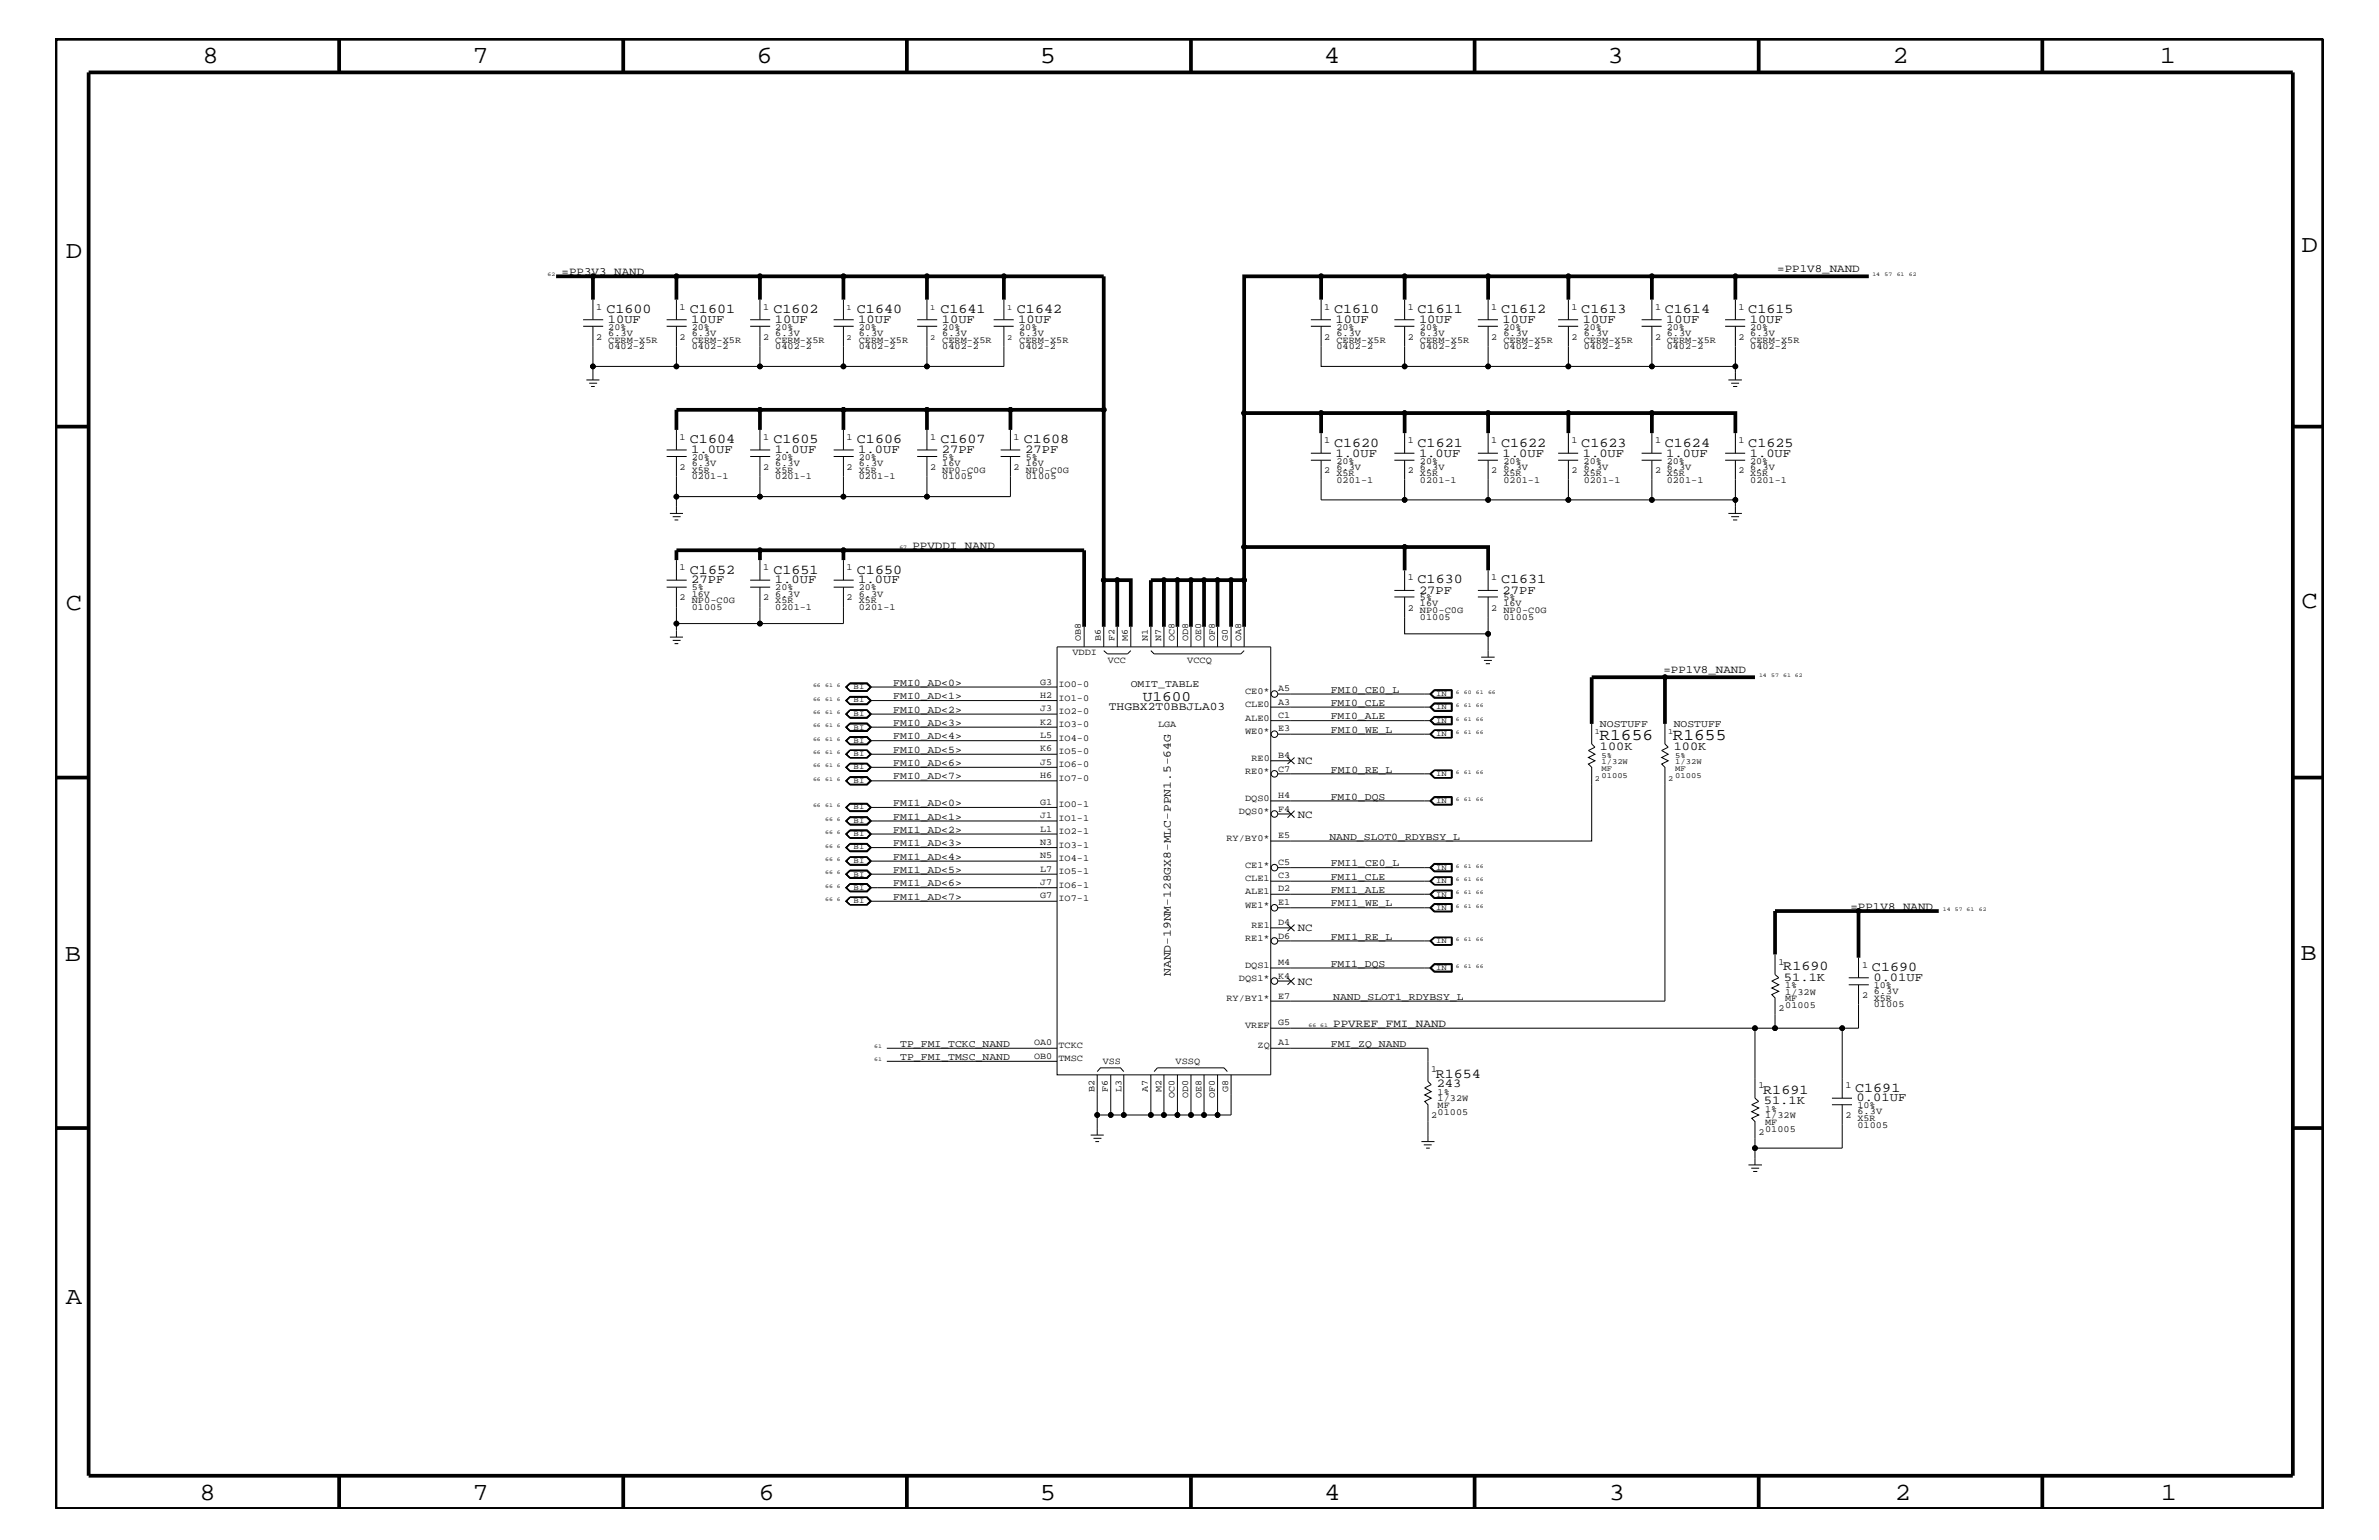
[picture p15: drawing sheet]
<svg xmlns="http://www.w3.org/2000/svg" width="432mm" height="279mm" viewBox="0 0 432 279" stroke-linecap="round" stroke-linejoin="round" font-family="sans-serif">
<defs><g id="words">
<g font-size="4.5">
<text x="36.7" y="11.5">8</text>
<text x="85.8" y="11.5">7</text>
<text x="137.3" y="11.5">6</text>
<text x="188.7" y="11.5">5</text>
<text x="240.3" y="11.5">4</text>
<text x="291.8" y="11.5">3</text>
<text x="343.5" y="11.5">2</text>
<text x="392" y="11.5">1</text>
<text x="11.9" y="46.8">D</text>
<text x="417.7" y="45.7">D</text>
<text x="11.9" y="110.6">C</text>
<text x="417.7" y="110.4">C</text>
<text x="11.8" y="174.3">B</text>
<text x="417.6" y="174.2">B</text>
<text x="11.9" y="236.7">A</text>
<text x="36.2" y="272.1">8</text>
<text x="85.8" y="272.1">7</text>
<text x="137.7" y="272.1">6</text>
<text x="188.7" y="272.1">5</text>
<text x="240.4" y="272.1">4</text>
<text x="292" y="272.1">3</text>
<text x="343.9" y="272.1">2</text>
<text x="392.2" y="272.1">1</text>
</g>
<g font-size="3">
<text x="290.3" y="134.2">R1656</text>
<text x="303.6" y="134.2">R1655</text>
</g>
<text font-size="2.6" x="207.4" y="127.1">U1600</text>
<g font-size="2.5">
<text x="110.1" y="56.8">C1600</text>
<text x="125.2" y="56.8">C1601</text>
<text x="140.4" y="56.8">C1602</text>
<text x="155.5" y="56.8">C1640</text>
<text x="170.7" y="56.8">C1641</text>
<text x="184.6" y="56.8">C1642</text>
<text x="242.1" y="56.8">C1610</text>
<text x="257.3" y="56.8">C1611</text>
<text x="272.5" y="56.8">C1612</text>
<text x="287" y="56.8">C1613</text>
<text x="302.2" y="56.8">C1614</text>
<text x="317.3" y="56.8">C1615</text>
<text x="125.2" y="80.5">C1604</text>
<text x="140.4" y="80.5">C1605</text>
<text x="155.5" y="80.5">C1606</text>
<text x="170.7" y="80.5">C1607</text>
<text x="185.8" y="80.5">C1608</text>
<text x="242.1" y="81.1">C1620</text>
<text x="257.3" y="81.1">C1621</text>
<text x="272.5" y="81.1">C1622</text>
<text x="287" y="81.1">C1623</text>
<text x="302.2" y="81.1">C1624</text>
<text x="317.3" y="81.1">C1625</text>
<text x="125.2" y="104.1">C1652</text>
<text x="140.4" y="104.1">C1651</text>
<text x="155.5" y="104.1">C1650</text>
<text x="257.3" y="105.9">C1630</text>
<text x="272.5" y="105.9">C1631</text>
<text x="323.7" y="176.1">R1690</text>
<text x="339.8" y="176.2">C1690</text>
<text x="260.6" y="195.5">R1654</text>
<text x="320" y="198.5">R1691</text>
<text x="336.7" y="198.1">C1691</text>
</g>
<g font-size="2.2">
<text x="110.3" y="58.6">10UF</text>
<text x="125.5" y="58.6">10UF</text>
<text x="140.6" y="58.6">10UF</text>
<text x="155.8" y="58.6">10UF</text>
<text x="170.9" y="58.6">10UF</text>
<text x="184.8" y="58.6">10UF</text>
<text x="242.4" y="58.6">10UF</text>
<text x="257.6" y="58.6">10UF</text>
<text x="272.7" y="58.6">10UF</text>
<text x="287.3" y="58.6">10UF</text>
<text x="302.4" y="58.6">10UF</text>
<text x="317.6" y="58.6">10UF</text>
<text x="125.5" y="82.2">1.0UF</text>
<text x="140.6" y="82.2">1.0UF</text>
<text x="155.8" y="82.2">1.0UF</text>
<text x="170.9" y="82.2">27PF</text>
<text x="186.1" y="82.2">27PF</text>
<text x="242.4" y="82.8">1.0UF</text>
<text x="257.6" y="82.8">1.0UF</text>
<text x="272.7" y="82.8">1.0UF</text>
<text x="287.3" y="82.8">1.0UF</text>
<text x="302.4" y="82.8">1.0UF</text>
<text x="317.6" y="82.8">1.0UF</text>
<text x="125.5" y="105.9">27PF</text>
<text x="140.6" y="105.9">1.0UF</text>
<text x="155.8" y="105.9">1.0UF</text>
<text x="257.6" y="107.7">27PF</text>
<text x="272.7" y="107.7">27PF</text>
<text x="290.4" y="136.1">100K</text>
<text x="303.8" y="136.1">100K</text>
<text x="323.8" y="177.9">51.1K</text>
<text x="340" y="178">0.01UF</text>
<text x="260.8" y="197.3">243</text>
<text x="320.1" y="200.3">51.1K</text>
<text x="337" y="199.8">0.01UF</text>
</g>
<g font-size="2.1">
<text x="201.3" y="128.9">THGBX2T0BBJLA03</text>
<text x="212.5" y="177.1" transform="rotate(-90 212.5 177.1)">NAND-19NM-128GX8-MLC-PPN1.5-64G</text>
</g>
<g font-size="2">
<text x="101.9" y="49.9">=PP3V3_NAND</text>
<text x="322.6" y="49.3">=PP1V8_NAND</text>
<text x="165.6" y="99.6">PPVDDI_NAND</text>
<text x="301.9" y="122">=PP1V8_NAND</text>
<text x="235.5" y="138.6">NC</text>
<text x="235.5" y="148.4">NC</text>
<text x="335.9" y="165">=PP1V8_NAND</text>
<text x="235.5" y="168.9">NC</text>
<text x="235.5" y="178.7">NC</text>
<text x="242" y="186.3">PPVREF_FMI_NAND</text>
</g>
<g font-size="1.9">
<text x="162.1" y="124.4">FMI0_AD&lt;0&gt;</text>
<text x="205.2" y="124.7">OMIT_TABLE</text>
<text x="241.6" y="125.7">FMI0_CE0_L</text>
<text x="162.1" y="131.7">FMI0_AD&lt;3&gt;</text>
<text x="162.1" y="129.3">FMI0_AD&lt;2&gt;</text>
<text x="162.1" y="126.9">FMI0_AD&lt;1&gt;</text>
<text x="241.6" y="130.5">FMI0_ALE</text>
<text x="241.6" y="128">FMI0_CLE</text>
<text x="290.4" y="131.9">NOSTUFF</text>
<text x="303.8" y="131.9">NOSTUFF</text>
<text x="162.1" y="136.6">FMI0_AD&lt;5&gt;</text>
<text x="162.1" y="134.1">FMI0_AD&lt;4&gt;</text>
<text x="241.6" y="133">FMI0_WE_L</text>
<text x="162.1" y="141.4">FMI0_AD&lt;7&gt;</text>
<text x="162.1" y="139">FMI0_AD&lt;6&gt;</text>
<text x="241.6" y="140.2">FMI0_RE_L</text>
<text x="162.1" y="146.2">FMI1_AD&lt;0&gt;</text>
<text x="162.1" y="148.7">FMI1_AD&lt;1&gt;</text>
<text x="241.6" y="145.1">FMI0_DQS</text>
<text x="162.1" y="156">FMI1_AD&lt;4&gt;</text>
<text x="162.1" y="153.5">FMI1_AD&lt;3&gt;</text>
<text x="162.1" y="151.1">FMI1_AD&lt;2&gt;</text>
<text x="241.3" y="152.3">NAND_SLOT0_RDYBSY_L</text>
<text x="162.1" y="160.8">FMI1_AD&lt;6&gt;</text>
<text x="162.1" y="158.4">FMI1_AD&lt;5&gt;</text>
<text x="241.6" y="162">FMI1_ALE</text>
<text x="241.6" y="159.6">FMI1_CLE</text>
<text x="241.6" y="157.2">FMI1_CE0_L</text>
<text x="162.1" y="163.3">FMI1_AD&lt;7&gt;</text>
<text x="241.6" y="164.5">FMI1_WE_L</text>
<text x="241.6" y="170.5">FMI1_RE_L</text>
<text x="241.6" y="175.4">FMI1_DQS</text>
<text x="242" y="181.4">NAND_SLOT1_RDYBSY_L</text>
<text x="163.4" y="189.9">TP_FMI_TCKC_NAND</text>
<text x="241.6" y="189.9">FMI_ZQ_NAND</text>
<text x="163.4" y="192.3">TP_FMI_TMSC_NAND</text>
</g>
<g font-size="1.7">
<text x="108.2" y="56.2">1</text>
<text x="110.4" y="59.8">20%</text>
<text x="123.4" y="56.2">1</text>
<text x="125.6" y="59.8">20%</text>
<text x="138.5" y="56.2">1</text>
<text x="140.7" y="59.8">20%</text>
<text x="155.9" y="59.8">20%</text>
<text x="171" y="59.8">20%</text>
<text x="185" y="59.8">20%</text>
<text x="240.4" y="56.2">1</text>
<text x="242.6" y="59.8">20%</text>
<text x="255.5" y="56.2">1</text>
<text x="257.7" y="59.8">20%</text>
<text x="270.7" y="56.2">1</text>
<text x="272.9" y="59.8">20%</text>
<text x="285.2" y="56.2">1</text>
<text x="287.4" y="59.8">20%</text>
<text x="300.4" y="56.2">1</text>
<text x="302.5" y="59.8">20%</text>
<text x="315.6" y="56.2">1</text>
<text x="317.7" y="59.8">20%</text>
<text x="108.2" y="61.7">2</text>
<text x="110.4" y="60.9">6.3V</text>
<text x="110.4" y="62.2">CERM-X5R</text>
<text x="110.4" y="63.4">0402-2</text>
<text x="123.4" y="61.7">2</text>
<text x="125.6" y="60.9">6.3V</text>
<text x="125.6" y="62.2">CERM-X5R</text>
<text x="125.6" y="63.4">0402-2</text>
<text x="138.5" y="61.7">2</text>
<text x="140.7" y="60.9">6.3V</text>
<text x="140.7" y="62.2">CERM-X5R</text>
<text x="140.7" y="63.4">0402-2</text>
<text x="155.9" y="60.9">6.3V</text>
<text x="155.9" y="63.4">0402-2</text>
<text x="155.9" y="62.2">CERM-X5R</text>
<text x="171" y="60.9">6.3V</text>
<text x="171" y="62.2">CERM-X5R</text>
<text x="171" y="63.4">0402-2</text>
<text x="185" y="60.9">6.3V</text>
<text x="185" y="62.2">CERM-X5R</text>
<text x="185" y="63.4">0402-2</text>
<text x="240.4" y="61.7">2</text>
<text x="242.6" y="63.4">0402-2</text>
<text x="242.6" y="60.9">6.3V</text>
<text x="242.6" y="62.2">CERM-X5R</text>
<text x="255.5" y="61.7">2</text>
<text x="257.7" y="60.9">6.3V</text>
<text x="257.7" y="62.2">CERM-X5R</text>
<text x="257.7" y="63.4">0402-2</text>
<text x="270.7" y="61.7">2</text>
<text x="272.9" y="63.4">0402-2</text>
<text x="272.9" y="60.9">6.3V</text>
<text x="272.9" y="62.2">CERM-X5R</text>
<text x="285.2" y="61.7">2</text>
<text x="287.4" y="60.9">6.3V</text>
<text x="287.4" y="62.2">CERM-X5R</text>
<text x="287.4" y="63.4">0402-2</text>
<text x="300.4" y="61.7">2</text>
<text x="302.5" y="60.9">6.3V</text>
<text x="302.5" y="62.2">CERM-X5R</text>
<text x="302.5" y="63.4">0402-2</text>
<text x="315.6" y="61.7">2</text>
<text x="317.7" y="60.9">6.3V</text>
<text x="317.7" y="62.2">CERM-X5R</text>
<text x="317.7" y="63.4">0402-2</text>
<text x="123.4" y="79.9">1</text>
<text x="125.6" y="83.5">20%</text>
<text x="138.5" y="79.9">1</text>
<text x="140.7" y="83.5">20%</text>
<text x="153.7" y="79.9">1</text>
<text x="155.9" y="83.5">20%</text>
<text x="168.8" y="79.9">1</text>
<text x="171" y="83.5">5%</text>
<text x="184" y="79.9">1</text>
<text x="186.2" y="83.5">5%</text>
<text x="240.4" y="80.5">1</text>
<text x="255.5" y="80.5">1</text>
<text x="270.7" y="80.5">1</text>
<text x="285.2" y="80.5">1</text>
<text x="300.4" y="80.5">1</text>
<text x="315.6" y="80.5">1</text>
<text x="123.4" y="85.3">2</text>
<text x="125.6" y="85.8">X5R</text>
<text x="125.6" y="87">0201-1</text>
<text x="125.6" y="84.5">6.3V</text>
<text x="138.5" y="85.3">2</text>
<text x="140.7" y="84.5">6.3V</text>
<text x="140.7" y="85.8">X5R</text>
<text x="140.7" y="87">0201-1</text>
<text x="153.7" y="85.3">2</text>
<text x="155.9" y="87">0201-1</text>
<text x="155.9" y="85.8">X5R</text>
<text x="155.9" y="84.5">6.3V</text>
<text x="168.8" y="85.3">2</text>
<text x="171" y="84.5">16V</text>
<text x="171" y="85.8">NP0-C0G</text>
<text x="171" y="87">01005</text>
<text x="184" y="85.3">2</text>
<text x="186.2" y="84.5">16V</text>
<text x="186.2" y="85.8">NP0-C0G</text>
<text x="186.2" y="87">01005</text>
<text x="240.4" y="85.9">2</text>
<text x="242.6" y="87.6">0201-1</text>
<text x="242.6" y="85.2">6.3V</text>
<text x="242.6" y="86.4">X5R</text>
<text x="242.6" y="84.1">20%</text>
<text x="255.5" y="85.9">2</text>
<text x="257.7" y="85.2">6.3V</text>
<text x="257.7" y="86.4">X5R</text>
<text x="257.7" y="84.1">20%</text>
<text x="257.7" y="87.6">0201-1</text>
<text x="270.7" y="85.9">2</text>
<text x="272.9" y="87.6">0201-1</text>
<text x="272.9" y="86.4">X5R</text>
<text x="272.9" y="84.1">20%</text>
<text x="272.9" y="85.2">6.3V</text>
<text x="285.2" y="85.9">2</text>
<text x="287.4" y="86.4">X5R</text>
<text x="287.4" y="84.1">20%</text>
<text x="287.4" y="87.6">0201-1</text>
<text x="287.4" y="85.2">6.3V</text>
<text x="300.4" y="85.9">2</text>
<text x="302.5" y="86.4">X5R</text>
<text x="302.5" y="84.1">20%</text>
<text x="302.5" y="85.2">6.3V</text>
<text x="302.5" y="87.6">0201-1</text>
<text x="315.6" y="85.9">2</text>
<text x="317.7" y="85.2">6.3V</text>
<text x="317.7" y="86.4">X5R</text>
<text x="317.7" y="87.6">0201-1</text>
<text x="317.7" y="84.1">20%</text>
<text x="123.4" y="103.5">1</text>
<text x="125.6" y="107.1">5%</text>
<text x="138.5" y="103.5">1</text>
<text x="140.7" y="107.1">20%</text>
<text x="153.7" y="103.5">1</text>
<text x="155.9" y="107.1">20%</text>
<text x="255.5" y="105.3">1</text>
<text x="270.7" y="105.3">1</text>
<text x="123.4" y="108.9">2</text>
<text x="125.6" y="110.6">01005</text>
<text x="125.6" y="109.4">NP0-C0G</text>
<text x="125.6" y="108.2">16V</text>
<text x="138.5" y="108.9">2</text>
<text x="140.7" y="109.4">X5R</text>
<text x="140.7" y="110.6">0201-1</text>
<text x="140.7" y="108.2">6.3V</text>
<text x="153.7" y="108.9">2</text>
<text x="155.9" y="109.4">X5R</text>
<text x="155.9" y="110.6">0201-1</text>
<text x="155.9" y="108.2">6.3V</text>
<text x="255.5" y="110.8">2 NP0-C0G</text>
<text x="257.7" y="112.5">01005</text>
<text x="257.7" y="108.9">5%</text>
<text x="257.7" y="110">16V</text>
<text x="270.7" y="110.8">2 NP0-C0G</text>
<text x="272.9" y="112.5">01005</text>
<text x="272.9" y="108.9">5%</text>
<text x="272.9" y="110">16V</text>
<text x="194.6" y="118.9">VDDI</text>
<text x="196.2" y="116.4" transform="rotate(-90 196.2 116.4)">OB8</text>
<text x="199.8" y="116.4" transform="rotate(-90 199.8 116.4)">B6</text>
<text x="202.3" y="116.4" transform="rotate(-90 202.3 116.4)">F2</text>
<text x="204.7" y="116.4" transform="rotate(-90 204.7 116.4)">M6</text>
<text x="208.4" y="116.4" transform="rotate(-90 208.4 116.4)">N1</text>
<text x="210.7" y="116.4" transform="rotate(-90 210.7 116.4)">N7</text>
<text x="213.2" y="116.4" transform="rotate(-90 213.2 116.4)">OC8</text>
<text x="215.6" y="116.4" transform="rotate(-90 215.6 116.4)">OD8</text>
<text x="218" y="116.4" transform="rotate(-90 218 116.4)">OE0</text>
<text x="220.5" y="116.4" transform="rotate(-90 220.5 116.4)">OF8</text>
<text x="222.8" y="116.4" transform="rotate(-90 222.8 116.4)">G0</text>
<text x="225.3" y="116.4" transform="rotate(-90 225.3 116.4)">OA8</text>
<text x="188.8" y="124.2">G3</text>
<text x="192.1" y="124.7">IO0-0</text>
<text x="201.1" y="120.3">VCC</text>
<text x="215.5" y="120.3">VCCQ</text>
<text x="226" y="125.9">CE0*</text>
<text x="232" y="125.4">A5</text>
<text x="188.8" y="126.6">H2</text>
<text x="188.8" y="129.1">J3</text>
<text x="188.8" y="131.5">K2</text>
<text x="192.1" y="131.9">IO3-0</text>
<text x="192.1" y="129.6">IO2-0</text>
<text x="192.1" y="127.1">IO1-0</text>
<text x="210.2" y="131.9">LGA</text>
<text x="226" y="130.8">ALE0</text>
<text x="226" y="128.3">CLE0</text>
<text x="232" y="130.2">C1</text>
<text x="232" y="127.9">A3</text>
<text x="188.8" y="133.9">L5</text>
<text x="188.8" y="136.3">K6</text>
<text x="192.1" y="136.8">IO5-0</text>
<text x="192.1" y="134.4">IO4-0</text>
<text x="226" y="133.2">WE0*</text>
<text x="232" y="137.5">B4</text>
<text x="232" y="132.7">E3</text>
<text x="188.8" y="138.7">J5</text>
<text x="188.8" y="141.2">H6</text>
<text x="192.1" y="141.7">IO7-0</text>
<text x="192.1" y="139.2">IO6-0</text>
<text x="226" y="140.4">RE0*</text>
<text x="227.2" y="138">RE0</text>
<text x="232" y="140">C7</text>
<text x="188.8" y="146">G1</text>
<text x="188.8" y="148.4">J1</text>
<text x="192.1" y="146.5">IO0-1</text>
<text x="192.1" y="149">IO1-1</text>
<text x="224.9" y="147.7">DQS0*</text>
<text x="226" y="145.3">DQS0</text>
<text x="232" y="144.8">H4</text>
<text x="232" y="147.3">F4</text>
<text x="188.8" y="150.9">L1</text>
<text x="188.8" y="153.3">N3</text>
<text x="188.8" y="155.7">N5</text>
<text x="192.1" y="153.8">IO3-1</text>
<text x="192.1" y="151.3">IO2-1</text>
<text x="222.6" y="152.6">RY/BY0*</text>
<text x="232" y="152.1">E5</text>
<text x="188.8" y="158.2">L7</text>
<text x="188.8" y="160.6">J7</text>
<text x="192.1" y="161.1">IO6-1</text>
<text x="192.1" y="156.2">IO4-1</text>
<text x="192.1" y="158.6">IO5-1</text>
<text x="226" y="159.9">CLE1</text>
<text x="226" y="157.4">CE1*</text>
<text x="232" y="161.7">D2</text>
<text x="232" y="156.9">C5</text>
<text x="232" y="159.4">C3</text>
<text x="188.8" y="163">G7</text>
<text x="192.1" y="163.5">IO7-1</text>
<text x="226" y="164.7">WE1*</text>
<text x="226" y="162.2">ALE1</text>
<text x="232" y="167.8">D4</text>
<text x="232" y="164.2">E1</text>
<text x="226" y="170.7">RE1*</text>
<text x="227.2" y="168.3">RE1</text>
<text x="232" y="170.3">D6</text>
<text x="224.9" y="178">DQS1*</text>
<text x="226" y="175.6">DQS1</text>
<text x="232" y="175.1">M4</text>
<text x="232" y="177.6">K4</text>
<text x="322.8" y="175">1</text>
<text x="324" y="179.3">1%</text>
<text x="338" y="175.6">1</text>
<text x="340.1" y="179.3">10%</text>
<text x="222.6" y="181.6">RY/BY1*</text>
<text x="232" y="181.2">E7</text>
<text x="322.8" y="183.5">2</text>
<text x="324" y="181.6">MF</text>
<text x="324" y="182.9">01005</text>
<text x="324" y="180.5">1/32W</text>
<text x="338" y="181">2</text>
<text x="340.1" y="182.7">01005</text>
<text x="340.1" y="180.4">6.3V</text>
<text x="340.1" y="181.6">X5R</text>
<text x="187.7" y="189.7">OA0</text>
<text x="192.1" y="190.2">TCKC</text>
<text x="226" y="186.5">VREF</text>
<text x="228.3" y="190.2">ZQ</text>
<text x="232" y="186">G5</text>
<text x="232" y="189.7">A1</text>
<text x="187.7" y="192.1">OB0</text>
<text x="192.1" y="192.6">TMSC</text>
<text x="200.2" y="193.1">VSS</text>
<text x="213.4" y="193.1">VSSQ</text>
<text x="259.8" y="194.4">1</text>
<text x="319.2" y="197.4">1</text>
<text x="334.9" y="197.4">1</text>
<text x="198.6" y="198.1" transform="rotate(-90 198.6 198.1)">B2</text>
<text x="201.1" y="198.1" transform="rotate(-90 201.1 198.1)">F6</text>
<text x="203.5" y="198.1" transform="rotate(-90 203.5 198.1)">L3</text>
<text x="208.4" y="198.1" transform="rotate(-90 208.4 198.1)">A7</text>
<text x="210.8" y="198.1" transform="rotate(-90 210.8 198.1)">M2</text>
<text x="213.2" y="199.2" transform="rotate(-90 213.2 199.2)">OC0</text>
<text x="215.6" y="199.2" transform="rotate(-90 215.6 199.2)">OD0</text>
<text x="218.1" y="199.2" transform="rotate(-90 218.1 199.2)">OE8</text>
<text x="220.5" y="199.2" transform="rotate(-90 220.5 199.2)">OF0</text>
<text x="222.9" y="198.1" transform="rotate(-90 222.9 198.1)">G8</text>
<text x="259.8" y="202.9">2</text>
<text x="260.9" y="201">MF</text>
<text x="260.9" y="199.8">1/32W</text>
<text x="260.9" y="202.3">01005</text>
<text x="260.9" y="198.7">1%</text>
<text x="320.4" y="202.9">1/32W</text>
<text x="320.4" y="201.7">1%</text>
<text x="334.9" y="202.9">2</text>
<text x="337.1" y="202.1">6.3V</text>
<text x="337.1" y="201">10%</text>
<text x="337.1" y="203.4">X5R</text>
<text x="319.2" y="205.9">2</text>
<text x="320.4" y="205.3">01005</text>
<text x="320.4" y="204.1">MF</text>
<text x="337.1" y="204.6">01005</text>
</g>
<g font-size="1.4">
<text x="153.7" y="56.2">1</text>
<text x="168.8" y="56.2">1</text>
<text x="182.8" y="56.2">1</text>
<text x="153.7" y="61.7">2</text>
<text x="168.8" y="61.7">2</text>
<text x="182.8" y="61.7">2</text>
<text x="154.9" y="125.1">BI</text>
<text x="154.9" y="127.5">BI</text>
<text x="154.9" y="129.9">BI</text>
<text x="260.7" y="126.3">IN</text>
<text x="260.7" y="128.7">IN</text>
<text x="260.7" y="131.1">IN</text>
<text x="154.9" y="132.4">BI</text>
<text x="154.9" y="134.7">BI</text>
<text x="154.9" y="137.2">BI</text>
<text x="260.7" y="133.5">IN</text>
<text x="289.5" y="133.2">1</text>
<text x="290.7" y="137.4">5%</text>
<text x="302.8" y="133.2">1</text>
<text x="304" y="137.4">5%</text>
<text x="154.9" y="139.6">BI</text>
<text x="154.9" y="142">BI</text>
<text x="260.7" y="140.8">IN</text>
<text x="289.5" y="141.7">2</text>
<text x="290.7" y="141.1">01005</text>
<text x="290.7" y="139.8">MF</text>
<text x="290.7" y="138.6">1/32W</text>
<text x="302.8" y="141.7">2</text>
<text x="304" y="139.8">MF</text>
<text x="304" y="141.1">01005</text>
<text x="304" y="138.6">1/32W</text>
<text x="154.9" y="146.8">BI</text>
<text x="154.9" y="149.3">BI</text>
<text x="260.7" y="145.7">IN</text>
<text x="154.9" y="151.8">BI</text>
<text x="154.9" y="154.1">BI</text>
<text x="154.9" y="156.6">BI</text>
<text x="154.9" y="159">BI</text>
<text x="154.9" y="161.4">BI</text>
<text x="260.7" y="157.8">IN</text>
<text x="260.7" y="160.2">IN</text>
<text x="154.9" y="163.9">BI</text>
<text x="260.7" y="162.7">IN</text>
<text x="260.7" y="165">IN</text>
<text x="260.7" y="171.1">IN</text>
<text x="260.7" y="176">IN</text>
</g>
<g font-size="1">
<text x="99.4" y="50.2">62</text>
<text x="339.9" y="50.2">14</text>
<text x="342.1" y="50.2">57</text>
<text x="344.3" y="50.2">61</text>
<text x="346.5" y="50.2">62</text>
<text x="163.2" y="99.6">67</text>
<text x="147.6" y="124.7">66</text>
<text x="149.8" y="124.7">61 6</text>
<text x="264.2" y="125.9">6</text>
<text x="265.7" y="125.9">60</text>
<text x="267.9" y="125.9">61</text>
<text x="270.1" y="125.9">66</text>
<text x="319.3" y="122.9">14</text>
<text x="321.5" y="122.9">57</text>
<text x="323.7" y="122.9">61 62</text>
<text x="147.6" y="127.1">66</text>
<text x="147.6" y="129.6">66</text>
<text x="147.6" y="131.9">66</text>
<text x="149.8" y="127.1">61 6</text>
<text x="149.8" y="129.6">61 6</text>
<text x="149.8" y="131.9">61 6</text>
<text x="264.2" y="128.3">6</text>
<text x="264.2" y="130.8">6</text>
<text x="265.7" y="128.3">61</text>
<text x="265.7" y="130.8">61</text>
<text x="267.9" y="128.3">66</text>
<text x="267.9" y="130.8">66</text>
<text x="147.6" y="134.4">66</text>
<text x="147.6" y="136.8">66</text>
<text x="149.8" y="134.4">61 6</text>
<text x="149.8" y="136.8">61 6</text>
<text x="264.2" y="133.2">6</text>
<text x="265.7" y="133.2">61</text>
<text x="267.9" y="133.2">66</text>
<text x="147.6" y="139.2">66</text>
<text x="147.6" y="141.7">66</text>
<text x="149.8" y="139.2">61 6</text>
<text x="149.8" y="141.7">61 6</text>
<text x="264.2" y="140.4">6</text>
<text x="265.7" y="140.4">61</text>
<text x="267.9" y="140.4">66</text>
<text x="147.6" y="146.5">66</text>
<text x="149.8" y="146.5">61 6</text>
<text x="149.8" y="149">66 6</text>
<text x="264.2" y="145.3">6</text>
<text x="265.7" y="145.3">61</text>
<text x="267.9" y="145.3">66</text>
<text x="149.8" y="151.3">66 6</text>
<text x="149.8" y="153.8">66 6</text>
<text x="149.8" y="156.2">66 6</text>
<text x="149.8" y="158.6">66 6</text>
<text x="149.8" y="161.1">66 6</text>
<text x="264.2" y="157.4">6</text>
<text x="264.2" y="159.9">6</text>
<text x="265.7" y="157.4">61</text>
<text x="265.7" y="159.9">61</text>
<text x="267.9" y="157.4">66</text>
<text x="267.9" y="159.9">66</text>
<text x="149.8" y="163.5">66 6</text>
<text x="264.2" y="162.2">6</text>
<text x="264.2" y="164.7">6</text>
<text x="265.7" y="162.2">61</text>
<text x="265.7" y="164.7">61</text>
<text x="267.9" y="162.2">66</text>
<text x="267.9" y="164.7">66</text>
<text x="352.6" y="165.3">14</text>
<text x="354.8" y="165.3">57 61</text>
<text x="359.2" y="165.3">62</text>
<text x="264.2" y="170.7">6</text>
<text x="265.7" y="170.7">61</text>
<text x="267.9" y="170.7">66</text>
<text x="264.2" y="175.6">6</text>
<text x="265.7" y="175.6">61</text>
<text x="267.9" y="175.6">66</text>
<text x="158.7" y="190.2">61</text>
<text x="237.5" y="186.3">66 61</text>
<text x="158.7" y="192.6">61</text>
</g>
</g></defs>
<g fill="none" stroke="#000" stroke-width=".18">
<path d="M105.8 58h3.7M105.8 59.2h3.7M107.6 59.2v7.3h15.2M107.6 54.4v3.6M121 58h3.6M121 59.2h3.6M122.8 59.2v7.3h15.1M122.8 54.4v3.6M136.2 59.2h3.6M136.2 58h3.6M137.9 59.2v7.3h15.2M137.9 54.4v3.6"/>
<path d="M151.3 58h3.6M151.3 59.2h3.6M153.1 59.2v7.3h15.1M153.1 54.4v3.6M166.5 59.2h3.6M166.5 58h3.6M168.2 59.2v7.3h14v-7.3M168.2 54.4v3.6M180.4 58h3.6M180.4 59.2h3.6M182.2 54.4v3.6M237.9 58h3.7"/>
<path d="M237.9 59.2h3.7M239.8 59.2v7.3h15.1v-7.3M239.8 54.4v3.6M253.1 59.2h3.6M253.1 58h3.6M254.9 54.4v3.6M268.2 58h3.7M268.2 59.2h3.7M270.1 59.2v7.3h14.6v-7.3M270.1 54.4v3.6M282.8 58h3.6M282.8 59.2h3.6"/>
<path d="M284.7 54.4v3.6M298 59.2h3.6M298 58h3.6M299.8 59.2v7.3h-15.1M299.8 54.4v3.6M313.1 58h3.7M313.1 59.2h3.7M315 59.2v7.3h-15.2M315 54.4v3.6M106.4 68.9h2.4M106.9 69.5h1.5M107.3 70.1h.7"/>
<path d="M107.6 66.5v2.4M122.8 78v3.6M137.9 78v3.6M153.1 78v3.6M168.2 78v3.6M183.4 78v3.6M239.8 78.6v3.6M254.9 78.6v3.6M254.9 66.5h15.2M270.1 78.6v3.6M284.7 78.6v3.6M299.8 78.6v3.6"/>
<path d="M313.7 68.9h2.5M314.2 69.5h1.5M314.6 70.1h.7M315 66.5v2.4M315 78.6v3.6M121 81.6h3.6M121 82.8h3.6M121.6 93.2h2.4M122.1 93.7h1.4M122.4 94.3h.7M122.8 82.8v10.4M122.8 90.1h15.1"/>
<path d="M136.2 82.8h3.6M136.2 81.6h3.6M137.9 82.8v7.3h15.2M151.3 81.6h3.6M151.3 82.8h3.6M153.1 82.8v7.3h15.1M166.5 82.8h3.6M166.5 81.6h3.6M168.2 82.8v7.3h15.2v-7.3M181.6 81.6h3.6M181.6 82.8h3.6M237.9 82.2h3.7"/>
<path d="M237.9 83.5h3.7M239.8 83.5v7.2M239.8 90.7h15.1M253.1 83.5h3.6M253.1 82.2h3.6M254.9 83.5v7.2h15.2v-7.2M268.2 82.2h3.7M268.2 83.5h3.7M270.1 90.7h14.6M282.8 82.2h3.6M282.8 83.5h3.6M284.7 83.5v7.2"/>
<path d="M298 83.5h3.6M298 82.2h3.6M299.8 83.5v7.2h-15.1M299.8 90.7h15.2M313.1 82.2h3.7M313.1 83.5h3.7M313.7 93.2h2.5M314.2 93.7h1.5M314.6 94.3h.7M315 83.5v9.7M121 105.3h3.6M121 106.5h3.6"/>
<path d="M121.6 115.6h2.4M122.1 116.2h1.4M122.4 116.8h.7M122.8 106.5v6.6h15.1M122.8 101.6v3.7M122.8 113.1v2.5M136.2 106.5h3.6M136.2 105.3h3.6M137.9 106.5v6.6h15.2v-6.6M137.9 101.6v3.7M151.3 105.3h3.6M151.3 106.5h3.6"/>
<path d="M153.1 101.6v3.7M191.9 117.4h38.7v77.6h-38.7zM196.8 113.7v3.7M200.3 113.7v3.7M202.8 113.7v3.7M205.2 118l-.5 .6h-3.7l-.7-.6M205.2 113.7v3.7M208.9 113.7v3.7M211.3 113.7v3.7M213.7 113.7v3.7M216.2 113.7v3.7M218.5 113.7v3.7"/>
<path d="M221 113.7v3.7M223.4 113.7v3.7M225.8 113.7v3.7M225.8 118l-.6 .6h-15.7l-.6-.6M253.1 108.3h3.6M253.1 107.1h3.6M254.9 108.3v6.7h15.2v4.2M254.9 103.5v3.6M268.2 107.1h3.7M268.2 108.3h3.7M268.8 119.2h2.5M269.3 119.8h1.5"/>
<path d="M270.1 103.5v3.6M270.1 108.3v6.7M153.5 124.6l.8-.6h3.1l.7 .6-.7 .8h-3.1zM153.5 129.6l.8-.8h3.1l.7 .8-.7 .6h-3.1zM153.5 129.6l.8-.8h3.1l.8 .8-.8 .7h-3.1zM153.5 131.9l.8-.6h3.1l.7 .6-.7 .8h-3.1zM153.6 131.9l.7-.6h3l.7 .6-.7 .7h-3zM154.3 123.9h3.1l.8 .7-.8 .8h-3.1l-.8-.8zM154.3 126.3h3.1l.8 .8-.8 .8h-3.1l-.8-.8zM154.3 131.2h3.1l.8 .7-.8 .8h-3.1l-.8-.8zM154.3 133.6h3.1l.8 .8-.8 .7h-3.1l-.8-.7zM154.3 136.1h3.1l.8 .7-.8 .7h-3.1"/>
<path d="M154.3 138.4h3.1l.8 .8-.8 .8h-3.1l-.8-.8zM154.3 126.4h3.1l.7 .7-.7 .7h-3.1M154.3 133.7h3.1l.7 .7-.7 .7h-3.1M154.3 136.1h3.1l.7 .7-.7 .7h-3.1M154.3 138.5h3.1l.7 .7-.7 .7h-3.1M154.3 124.1h3l.7 .5-.7 .7h-3M154.3 126.4h3l.7 .7-.7 .7h-3M154.3 128.9h3l.7 .7-.7 .6h-3M154.3 133.7h3l.7 .7-.7 .7h-3M154.3 136.2h3l.7 .6-.7 .6h-3M154.3 138.5h3l.7 .7-.7 .7h-3M154.3 124.1l-.7 .5 .7 .7"/>
<path d="M154.3 124.1l-.6 .5 .6 .7M154.3 126.4l-.8 .7 .8 .7M154.3 126.4l-.7 .7 .7 .7M154.3 128.9l-.7 .7 .7 .6M154.3 128.9l-.6 .7 .6 .6M154.3 131.3l-.6 .6 .6 .6h3l.6-.6M154.3 133.7l-.8 .7 .8 .7M154.3 133.7l-.7 .7 .7 .7M154.3 136.1l-.8 .7 .8 .7M154.3 136.2l-.7 .6 .7 .6M154.3 136.2l-.6 .6 .6 .6M154.3 138.5l-.8 .7 .8 .7"/>
<path d="M154.3 138.5l-.7 .7 .7 .7M154.3 124.1h3l.6 .5h34M154.3 128.9h3l.6 .7h34M154.3 131.3h3l.6 .6h34M154.3 136.2h3l.6 .6h34M157.9 124.6l-.6 .7h-3M157.9 127.1l-.6 .6h-3l-.6-.6 .6-.6h3l.6 .6h34M157.9 129.6l-.6 .6h-3M157.9 134.4l-.6 .6h-3l-.6-.6 .6-.6h3l.6 .6h34M157.9 136.8l-.6 .6h-3M157.9 139.2l-.6 .6h-3l-.6-.6 .6-.6h3l.6 .6h34M230.6 128.3h29.2"/>
<path d="M230.6 130.7h29.2M230.6 138h3.7M231.9 125.9h27.9M231.9 133.2h27.9M233.7 137.4l1.3 1.2M235 137.4l-1.3 1.2M259.5 128.3l.8-.8h3.3v1.6h-3.3zM259.5 130.7l.8-.7h3.3v1.5h-3.3zM259.5 133.2l.8-.8h3.3v1.5h-3.3zM259.8 125.9l.6 .6M259.8 133.2l.6 .6M259.8 125.9l.6-.6h3v1.2"/>
<path d="M260.3 125.2h3.3v1.5h-3.3l-.8-.8zM260.4 130.2h3v1.1h-3l-.6-.6zM260.4 129.1l-.8-.8 .8-.7h3.1v1.5M260.4 130.1h3.1v1.3h-3.1M260.4 127.7h3.1M260.4 132.5h3.1M260.4 139.8h3.1M260.4 127.7l-.6 .6M260.4 132.5l-.6 .7M260.4 139.8l-.6 .6M260.4 127.7l-.7 .6 .7 .7h3.1M260.4 130.1l-.7 .6 .7 .7"/>
<path d="M260.4 132.5l-.7 .7 .7 .6M260.4 139.8l-.7 .6 .7 .7M260.4 125.2l-.8 .7 .8 .7h3.1v-1.4M260.4 130.1l-.8 .6 .8 .7M260.4 132.4l-.8 .8 .8 .7M260.4 139.7l-.8 .7 .8 .8M260.4 126.5h3.1M260.4 133.8h3.1M263.4 127.7v1.2h-3l-.6-.6M263.4 132.5v1.3M263.4 139.8v1.3M263.5 125.2h-3.1l-.7 .7 .7 .6"/>
<path d="M263.5 132.4v1.5M263.5 139.7v1.5M269.7 120.4h.7M288.9 131.3v3.7l.6 .6-1.2 .6 1.2 .6-1.2 .6 1.2 .6-1.2 .6 .6 .6v13.4h-58.3M302.2 131.3v3.7l.6 .6-1.2 .6 1.2 .6-1.2 .6 1.2 .6-1.2 .6 .6 .6v42.4h-71.6M153.5 148.9l.8-.7h3.1l.7 .7-.7 .7h-3.1zM153.5 148.9l.8-.7h3.1l.8 .7-.8 .8h-3.1zM153.5 151.3l.8-.7h3.1l.7 .7-.7 .8h-3.1zM153.5 156.2l.8-.7h3.1l.7 .7-.7 .7h-3.1zM153.5 156.2l.8-.7h3.1l.8 .7-.8 .8h-3.1zM153.5 158.6l.8-.7h3.1l.7 .7-.7 .8h-3.1zM153.6 158.6l.7-.6h3l.7 .6-.7 .7h-3z"/>
<path d="M154.3 140.9h3.1l.8 .8-.8 .7h-3.1l-.8-.7zM154.3 145.7h3.1l.8 .8-.8 .8h-3.1l-.8-.8zM154.3 150.6h3.1l.8 .7-.8 .8h-3.1l-.8-.8zM154.3 153h3.1l.8 .8-.8 .7h-3.1l-.8-.7zM154.3 157.8h3.1l.8 .8-.8 .8h-3.1l-.8-.8zM154.3 141h3.1l.7 .7-.7 .6h-3.1M154.3 145.8h3.1l.7 .7-.7 .7h-3.1M154.3 153.1h3.1l.7 .7-.7 .7h-3.1M154.3 141h3l.7 .7-.7 .6h-3M154.3 145.8h3l.7 .7-.7 .7h-3M154.3 148.3h3l.7 .6-.7 .6h-3l-.7-.6zM154.3 150.7h3l.7 .6-.7 .7h-3"/>
<path d="M154.3 153.1h3l.7 .7-.7 .7h-3M154.3 155.6h3l.7 .6-.7 .6h-3M154.3 141l-.8 .7 .8 .6M154.3 141l-.7 .7 .7 .6M154.3 145.8l-.8 .7 .8 .7M154.3 145.8l-.7 .7 .7 .7M154.3 150.7l-.7 .6 .7 .7M154.3 150.7l-.6 .6 .6 .7M154.3 153.1l-.8 .7 .8 .7M154.3 153.1l-.7 .7 .7 .7M154.3 155.6l-.7 .6 .7 .6M154.3 155.6l-.6 .6 .6 .6"/>
<path d="M154.3 158l-.6 .6 .6 .6h3l.6-.6M154.3 150.7h3l.6 .6h34M154.3 155.6h3l.6 .6h34M154.3 158h3l.6 .6h34M157.9 141.7l-.6 .6h-3l-.6-.6 .6-.6h3l.6 .6h34M157.9 146.5l-.6 .6h-3l-.6-.6 .6-.6h3l.6 .6h34M157.9 148.9l-.6 .6h-3M157.9 151.3l-.6 .7h-3M157.9 153.8l-.6 .6h-3l-.6-.6 .6-.6h3l.6 .6h34M157.9 156.2l-.6 .6h-3M191.9 148.9h-34l-.6-.5h-3l-.6 .5 .6 .6M230.6 145.3h29.2"/>
<path d="M230.6 159.9h29.2M231.9 140.4h27.9M231.9 157.4h27.9M231.9 147.7h2.4M233.7 147.1l1.3 1.3M235 147.1l-1.3 1.3M259.5 140.4l.8-.7h3.3v1.5h-3.3zM259.5 145.3l.8-.8h3.3v1.6h-3.3zM259.5 157.4l.8-.7h3.3v1.5h-3.3zM259.5 159.9l.8-.8h3.3v1.4h-3.3zM259.8 140.4l.6 .7M259.8 159.9l.6 .6"/>
<path d="M259.8 145.3l.6-.6h3v1.2h-3zM260.4 156.8h3v1.2h-3l-.6-.6zM260.4 156.7h3.1v1.4h-3.1M260.4 159.2h3.1M260.4 159.2l-.6 .7M260.4 156.7l-.7 .7 .7 .7M260.4 159.2l-.7 .7 .7 .6M260.4 144.5l-.8 .8 .8 .7M260.4 156.7l-.8 .7 .8 .7M260.4 159.1l-.8 .8 .8 .6M260.4 141.1h3.1M263.4 159.2v1.3"/>
<path d="M263.5 144.6h-3.1l-.7 .7 .7 .7M263.5 144.5v1.5h-3.1M263.5 159.1v1.4M154.3 160.3h3.1l.8 .8-.8 .7h-3.1l-.8-.7zM154.3 162.8h3.1l.8 .7-.8 .7h-3.1M154.3 160.4h3.1l.7 .7-.7 .6h-3.1M154.3 162.8h3.1l.7 .7-.7 .7h-3.1M154.3 160.4h3l.7 .7-.7 .6h-3M154.3 162.8h3l.7 .7-.7 .6h-3M154.3 160.4l-.8 .7 .8 .6M154.3 160.4l-.7 .7 .7 .6M154.3 162.8l-.8 .7 .8 .7"/>
<path d="M154.3 162.8l-.7 .7 .7 .6M154.3 162.8l-.6 .7 .6 .6M154.3 162.8h3l.6 .7h34M157.9 161.1l-.6 .5h-3l-.6-.5 .6-.6h3l.6 .6h34M157.9 163.5l-.6 .6h-3M230.6 162.2h29.2M230.6 168.3h3.7M230.6 175.6h29.2M231.9 164.7h27.9M231.9 170.7h27.9M231.9 178h2.4M233.7 177.4l1.3 1.3"/>
<path d="M233.7 167.7l1.3 1.2M235 177.4l-1.3 1.3M235 167.7l-1.3 1.2M259.5 162.2l.8-.7h3.3v1.5h-3.3zM259.5 164.7l.8-.8h3.3v1.6h-3.3zM259.5 170.7l.8-.7h3.3v1.5h-3.3zM259.5 175.6l.8-.7h3.3v1.5h-3.3zM259.8 170.7l.6 .7M259.8 175.6l.6 .6M259.8 162.2l.6-.6h3v1.2h-3zM259.8 175.6l.6-.6h3v1.2M260.4 164.1h3v1.2h-3l-.6-.6z"/>
<path d="M260.4 161.6h3.1v1.4M260.4 164h3.1v1.4h-3.1M260.4 170.1h3.1M260.4 170.1l-.6 .6M260.4 161.6l-.7 .6 .7 .7h3.1M260.4 164l-.7 .7 .7 .7M260.4 170.1l-.7 .6 .7 .7M260.4 174.9l-.8 .7 .8 .7h3.1v-1.4M260.4 161.6l-.8 .6 .8 .8M260.4 164l-.8 .7 .8 .7M260.4 170l-.8 .7 .8 .8M260.4 160.5h3.1"/>
<path d="M260.4 171.4h3.1M260.4 176.2h3.1M263.4 170.1v1.3M263.5 174.9h-3.1l-.7 .7 .7 .6M263.5 170v1.5M322.2 173.2v3.6l.7 .6-1.3 .6 1.3 .7-1.3 .6 1.3 .6-1.3 .5 .6 .6v5.5h12.2M335.6 177.4h3.6M335.6 178.7h3.6M337.3 178.7v7.8h-2.9M337.3 173.8v3.6M161 190.2h30.9M161 192.6h30.9"/>
<path d="M199.1 194.4l.6-.7h3.7l.6 .7M199.1 195v10.9M201.6 195v7.3h2.4M204 195v7.3h4.9M208.9 195v7.3h2.4v-7.3M209.5 194.4l.6-.7h12.1l.6 .7M213.7 195v7.3M216.2 195v7.3h2.3v-7.3M221 195v7.3h2.4v-7.3M230.6 190.2h28.6v6l.6 .6-1.2 .6 1.2 .7-1.2 .6 1.2 .5-1.2 .6 .6 .6v6.7M230.6 186.5h87.9M322.2 186.5h-3.7v12.7l.7 .6-1.3 .6 1.3 .6-1.3 .7 1.3 .6-1.3 .6 .6 .6v4.8h15.9v-7.9"/>
<path d="M332.5 199.2h3.6M334.4 186.5v12.7M198 205.9h2.3M198.5 206.5h1.4M198.8 207.1h.7M199.1 202.3h2.5M211.3 202.3h4.9M218.5 202.3h2.5M258 207.1h2.4M258.4 207.7h1.5M258.8 208.3h.7M317.3 211.4h2.5"/>
<path d="M317.9 211.9h1.4M318.2 212.5h.8M318.5 208.3v3.1M332.5 200.4h3.6"/>
<circle cx="107.6" cy="50.1" r=".42"/>
<circle cx="122.8" cy="50.1" r=".42"/>
<circle cx="137.9" cy="50.1" r=".42"/>
<circle cx="153.1" cy="50.1" r=".42"/>
<circle cx="168.2" cy="50.1" r=".42"/>
<circle cx="182.2" cy="50.1" r=".42"/>
<circle cx="239.8" cy="50.1" r=".42"/>
<circle cx="254.9" cy="50.1" r=".42"/>
<circle cx="270.1" cy="50.1" r=".42"/>
<circle cx="284.7" cy="50.1" r=".42"/>
<circle cx="299.8" cy="50.1" r=".42"/>
<circle cx="315" cy="50.1" r=".42"/>
<circle cx="107.6" cy="66.5" r=".42"/>
<circle cx="122.8" cy="66.5" r=".42"/>
<circle cx="137.9" cy="74.4" r=".42"/>
<circle cx="137.9" cy="66.5" r=".42"/>
<circle cx="153.1" cy="66.5" r=".42"/>
<circle cx="153.1" cy="74.4" r=".42"/>
<circle cx="168.2" cy="66.5" r=".42"/>
<circle cx="168.2" cy="74.4" r=".42"/>
<circle cx="183.4" cy="74.4" r=".42"/>
<circle cx="200.3" cy="74.4" r=".42"/>
<circle cx="225.8" cy="74.9" r=".42"/>
<circle cx="239.8" cy="74.9" r=".42"/>
<circle cx="254.9" cy="74.9" r=".42"/>
<circle cx="254.9" cy="66.5" r=".42"/>
<circle cx="270.1" cy="66.5" r=".42"/>
<circle cx="270.1" cy="74.9" r=".42"/>
<circle cx="284.7" cy="66.5" r=".42"/>
<circle cx="284.7" cy="74.9" r=".42"/>
<circle cx="299.8" cy="74.9" r=".42"/>
<circle cx="299.8" cy="66.5" r=".42"/>
<circle cx="315" cy="66.5" r=".42"/>
<circle cx="122.8" cy="90.1" r=".42"/>
<circle cx="137.9" cy="99.8" r=".42"/>
<circle cx="137.9" cy="90.1" r=".42"/>
<circle cx="153.1" cy="90.1" r=".42"/>
<circle cx="153.1" cy="99.8" r=".42"/>
<circle cx="168.2" cy="90.1" r=".42"/>
<circle cx="225.8" cy="99.2" r=".42"/>
<circle cx="254.9" cy="90.7" r=".42"/>
<circle cx="254.9" cy="99.2" r=".42"/>
<circle cx="270.1" cy="90.7" r=".42"/>
<circle cx="284.7" cy="90.7" r=".42"/>
<circle cx="299.8" cy="90.7" r=".42"/>
<circle cx="315" cy="90.7" r=".42"/>
<circle cx="122.8" cy="113.1" r=".42"/>
<circle cx="137.9" cy="113.1" r=".42"/>
<circle cx="200.3" cy="105.3" r=".42"/>
<circle cx="202.8" cy="105.3" r=".42"/>
<circle cx="211.3" cy="105.3" r=".42"/>
<circle cx="213.7" cy="105.3" r=".42"/>
<circle cx="216.2" cy="105.3" r=".42"/>
<circle cx="218.5" cy="105.3" r=".42"/>
<circle cx="221" cy="105.3" r=".42"/>
<circle cx="223.4" cy="105.3" r=".42"/>
<circle cx="225.8" cy="105.3" r=".42"/>
<circle cx="270.1" cy="115" r=".42"/>
<circle cx="231.3" cy="133.2" r=".59"/>
<circle cx="231.3" cy="125.9" r=".59"/>
<circle cx="302.2" cy="122.9" r=".42"/>
<circle cx="231.3" cy="140.4" r=".59"/>
<circle cx="231.3" cy="157.4" r=".59"/>
<circle cx="231.3" cy="147.7" r=".59"/>
<circle cx="231.3" cy="164.7" r=".59"/>
<circle cx="231.3" cy="170.7" r=".59"/>
<circle cx="231.3" cy="178" r=".59"/>
<circle cx="337.3" cy="165.3" r=".42"/>
<circle cx="318.5" cy="186.5" r=".42"/>
<circle cx="322.2" cy="186.5" r=".42"/>
<circle cx="334.4" cy="186.5" r=".42"/>
<circle cx="199.1" cy="202.3" r=".42"/>
<circle cx="201.6" cy="202.3" r=".42"/>
<circle cx="204" cy="202.3" r=".42"/>
<circle cx="208.9" cy="202.3" r=".42"/>
<circle cx="211.3" cy="202.3" r=".42"/>
<circle cx="213.7" cy="202.3" r=".42"/>
<circle cx="216.2" cy="202.3" r=".42"/>
<circle cx="218.5" cy="202.3" r=".42"/>
<circle cx="221" cy="202.3" r=".42"/>
<circle cx="318.5" cy="208.3" r=".42"/>
</g>
<g fill="none" stroke="#000" stroke-width=".68" stroke-linecap="butt">
<path d="M10.1 7h411.6v266.8h-411.6zM16.1 13.1h400.1v254.6h-400.1zM61.6 7v6.1M113.1 7v6.1M164.6 7v6.1M216.2 7v6.1M267.6 7v6.1M319.2 7v6.1M370.7 7v6.1M100.9 50.1h6.7v4.3M107.6 50.1h15.2v4.3M122.8 50.1h15.1v4.3"/>
<path d="M137.9 50.1h15.2v4.3M153.1 50.1h29.1v4.3M168.2 50.1v4.3M182.2 50.1h18.1v63.6M239.8 50.1h-14v24.8h14v3.7M254.9 50.1v4.3M270.1 50.1h69.1M270.1 50.1h-30.3v4.3M270.1 50.1v4.3M284.7 50.1v4.3M299.8 50.1v4.3M315 50.1v4.3"/>
<path d="M10.1 77.4h6M137.9 74.4h-15.1v3.6M137.9 78v-3.6h15.2v3.6M153.1 74.4h47.2M168.2 74.4v3.6M183.4 74.4v3.6M225.8 74.9v24.3h29.1v4.3M239.8 74.9h15.1v3.7M254.9 74.9h15.2v3.7M270.1 74.9h14.6v3.7M284.7 74.9h15.1v3.7M299.8 74.9h15.2v3.7"/>
<path d="M416.2 77.4h5.5M137.9 99.8h15.2v1.8M153.1 99.8h43.7v13.9M225.8 99.2v14.5M254.9 99.2h15.2v4.3M122.8 101.6v-1.8h15.1v1.8M200.3 105.3h2.5v8.4M202.8 105.3h2.4v8.4M211.3 105.3h-2.4v8.4M213.7 105.3h2.5M213.7 105.3v8.4M213.7 105.3h-2.4v8.4"/>
<path d="M216.2 113.7v-8.4h2.3v8.4M218.5 105.3h4.9M221 105.3v8.4M225.8 105.3h-2.4v8.4M302.2 122.9v8.4M318.5 122.9h-29.6v8.4M10.1 141.1h6M416.2 141.1h5.5M337.3 165.3h-15.1v7.9M351.9 165.3h-14.6v8.5M10.1 204.7h6M416.2 204.7h5.5"/>
<path d="M61.6 267.7v6.1M113.1 267.7v6.1M164.6 267.7v6.1M216.2 268v5.8M267.6 267.7v6.1M319.2 267.7v6.1M370.7 267.7v6.1"/>
</g>
<g fill="#000">
<circle cx="107.6" cy="50.2" r=".42"/>
<circle cx="122.8" cy="50.2" r=".42"/>
<circle cx="137.9" cy="50.2" r=".42"/>
<circle cx="153.1" cy="50.2" r=".42"/>
<circle cx="168.2" cy="50.2" r=".42"/>
<circle cx="182.2" cy="50.2" r=".42"/>
<circle cx="239.8" cy="50.2" r=".42"/>
<circle cx="254.9" cy="50.2" r=".42"/>
<circle cx="270.1" cy="50.2" r=".42"/>
<circle cx="284.6" cy="50.2" r=".42"/>
<circle cx="299.8" cy="50.2" r=".42"/>
<circle cx="315" cy="50.2" r=".42"/>
<circle cx="107.6" cy="66.5" r=".42"/>
<circle cx="122.8" cy="66.5" r=".42"/>
<circle cx="137.9" cy="74.4" r=".42"/>
<circle cx="137.9" cy="66.5" r=".42"/>
<circle cx="153.1" cy="74.4" r=".42"/>
<circle cx="153.1" cy="66.5" r=".42"/>
<circle cx="168.2" cy="74.4" r=".42"/>
<circle cx="168.2" cy="66.5" r=".42"/>
<circle cx="183.4" cy="74.4" r=".42"/>
<circle cx="200.3" cy="74.4" r=".42"/>
<circle cx="225.8" cy="75" r=".42"/>
<circle cx="239.8" cy="75" r=".42"/>
<circle cx="254.9" cy="75" r=".42"/>
<circle cx="254.9" cy="66.5" r=".42"/>
<circle cx="270.1" cy="75" r=".42"/>
<circle cx="270.1" cy="66.5" r=".42"/>
<circle cx="284.6" cy="75" r=".42"/>
<circle cx="284.6" cy="66.5" r=".42"/>
<circle cx="299.8" cy="66.5" r=".42"/>
<circle cx="299.8" cy="75" r=".42"/>
<circle cx="315" cy="66.5" r=".42"/>
<circle cx="122.8" cy="90.1" r=".42"/>
<circle cx="137.9" cy="99.9" r=".42"/>
<circle cx="137.9" cy="90.1" r=".42"/>
<circle cx="153.1" cy="99.9" r=".42"/>
<circle cx="153.1" cy="90.1" r=".42"/>
<circle cx="168.2" cy="90.1" r=".42"/>
<circle cx="225.8" cy="99.3" r=".42"/>
<circle cx="254.9" cy="99.3" r=".42"/>
<circle cx="254.9" cy="90.7" r=".42"/>
<circle cx="270.1" cy="90.7" r=".42"/>
<circle cx="284.6" cy="90.7" r=".42"/>
<circle cx="299.8" cy="90.7" r=".42"/>
<circle cx="315" cy="90.7" r=".42"/>
<circle cx="122.8" cy="113.1" r=".42"/>
<circle cx="137.9" cy="113.1" r=".42"/>
<circle cx="200.3" cy="105.3" r=".42"/>
<circle cx="202.8" cy="105.3" r=".42"/>
<circle cx="211.2" cy="105.3" r=".42"/>
<circle cx="213.7" cy="105.3" r=".42"/>
<circle cx="216.2" cy="105.3" r=".42"/>
<circle cx="218.5" cy="105.3" r=".42"/>
<circle cx="221" cy="105.3" r=".42"/>
<circle cx="223.4" cy="105.3" r=".42"/>
<circle cx="225.8" cy="105.3" r=".42"/>
<circle cx="270.1" cy="115" r=".42"/>
<circle cx="302.2" cy="122.9" r=".42"/>
<circle cx="337.3" cy="165.3" r=".42"/>
<circle cx="318.5" cy="186.5" r=".42"/>
<circle cx="322.2" cy="186.5" r=".42"/>
<circle cx="334.3" cy="186.5" r=".42"/>
<circle cx="199.1" cy="202.3" r=".42"/>
<circle cx="201.6" cy="202.3" r=".42"/>
<circle cx="204" cy="202.3" r=".42"/>
<circle cx="208.9" cy="202.3" r=".42"/>
<circle cx="211.2" cy="202.3" r=".42"/>
<circle cx="213.7" cy="202.3" r=".42"/>
<circle cx="216.2" cy="202.3" r=".42"/>
<circle cx="218.5" cy="202.3" r=".42"/>
<circle cx="221" cy="202.3" r=".42"/>
<circle cx="318.5" cy="208.3" r=".42"/>
</g>
<use href="#words"/>
</svg>
